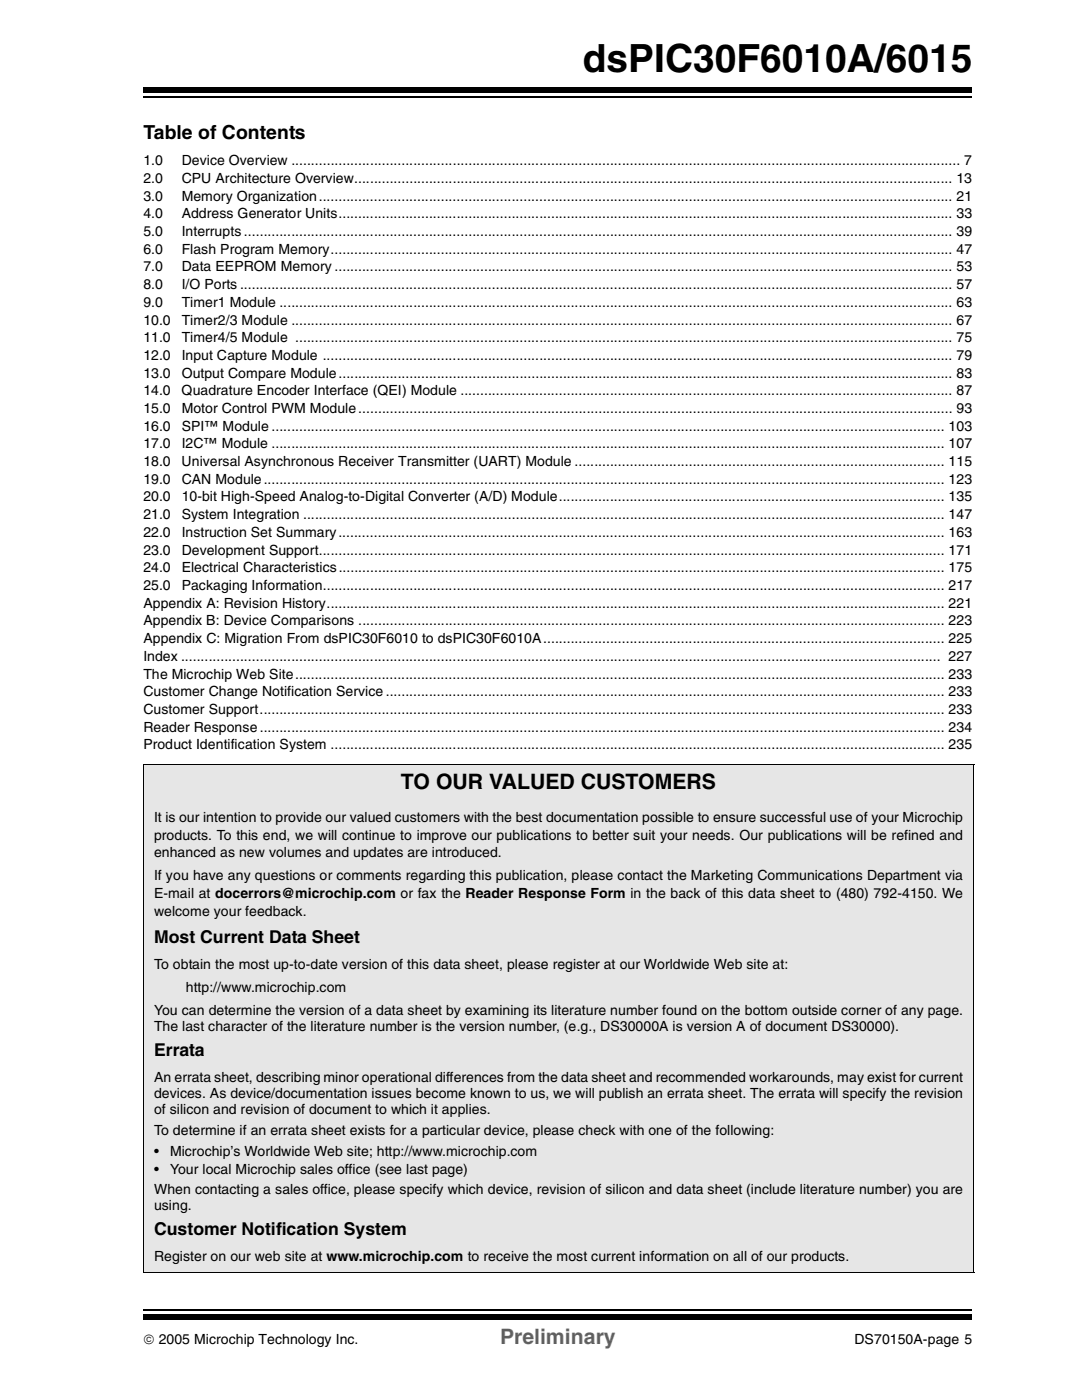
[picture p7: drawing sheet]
<svg xmlns="http://www.w3.org/2000/svg" width="216mm" height="279mm" viewBox="0 0 216 279" stroke-linecap="round" stroke-linejoin="round" font-family="sans-serif">
<defs><g id="words">
<text font-size="7.7" x="116.1" y="14.4">dsPIC30F6010A/6015</text>
<text font-size="4.2" x="79.9" y="157.4">TO OUR VALUED CUSTOMERS</text>
<text font-size="4.2" fill="#656565" x="99.6" y="267.8">Preliminary</text>
<text font-size="3.9" x="28.6" y="27.6">Table of Contents</text>
<g font-size="3.5">
<text x="30.7" y="187.9">Most Current Data Sheet</text>
<text x="30.7" y="210.5">Errata</text>
<text x="30.7" y="246.1">Customer Notification System</text>
</g>
<g font-size="2.8">
<text x="28.6" y="32.9">1.0</text>
<text x="36.2" y="32.9">Device Overview .......................................................................................................................................................................... 7</text>
<text x="28.6" y="36.4">2.0</text>
<text x="28.6" y="40">3.0</text>
<text x="36.2" y="40">Memory Organization................................................................................................................................................................. 21</text>
<text x="36.2" y="36.4">CPU Architecture Overview........................................................................................................................................................ 13</text>
<text x="28.6" y="43.5">4.0</text>
<text x="28.6" y="47">5.0</text>
<text x="36.2" y="43.5">Address Generator Units............................................................................................................................................................ 33</text>
<text x="36.2" y="47">Interrupts .................................................................................................................................................................................... 39</text>
<text x="28.6" y="50.6">6.0</text>
<text x="36.2" y="50.6">Flash Program Memory.............................................................................................................................................................. 47</text>
<text x="28.6" y="54.1">7.0</text>
<text x="28.6" y="57.6">8.0</text>
<text x="36.2" y="57.6">I/O Ports ..................................................................................................................................................................................... 57</text>
<text x="36.2" y="54.1">Data EEPROM Memory ............................................................................................................................................................. 53</text>
<text x="28.6" y="61.2">9.0</text>
<text x="28.6" y="64.7">10.0</text>
<text x="36.2" y="61.2">Timer1 Module ........................................................................................................................................................................... 63</text>
<text x="36.2" y="64.7">Timer2/3 Module ........................................................................................................................................................................ 67</text>
<text x="28.6" y="68.2">11.0</text>
<text x="28.6" y="71.8">12.0</text>
<text x="36.2" y="71.8">Input Capture Module ................................................................................................................................................................ 79</text>
<text x="36.2" y="68.2">Timer4/5 Module ....................................................................................................................................................................... 75</text>
<text x="28.6" y="75.3">13.0</text>
<text x="36.2" y="75.3">Output Compare Module............................................................................................................................................................ 83</text>
<text x="28.6" y="78.8">14.0</text>
<text x="28.6" y="82.3">15.0</text>
<text x="36.2" y="78.8">Quadrature Encoder Interface (QEI) Module ............................................................................................................................. 87</text>
<text x="36.2" y="82.3">Motor Control PWM Module....................................................................................................................................................... 93</text>
<text x="28.6" y="85.9">16.0</text>
<text x="28.6" y="89.4">17.0</text>
<text x="36.2" y="89.4">I2C™ Module ........................................................................................................................................................................... 107</text>
<text x="36.2" y="85.9">SPI™ Module ........................................................................................................................................................................... 103</text>
<text x="28.6" y="92.9">18.0</text>
<text x="36.2" y="92.9">Universal Asynchronous Receiver Transmitter (UART) Module .............................................................................................. 115</text>
<text x="28.6" y="96.4">19.0</text>
<text x="28.6" y="99.9">20.0</text>
<text x="36.2" y="99.9">10-bit High-Speed Analog-to-Digital Converter (A/D) Module.................................................................................................. 135</text>
<text x="36.2" y="96.4">CAN Module............................................................................................................................................................................. 123</text>
<text x="28.6" y="103.5">21.0</text>
<text x="28.6" y="107">22.0</text>
<text x="36.2" y="107">Instruction Set Summary.......................................................................................................................................................... 163</text>
<text x="36.2" y="103.5">System Integration ................................................................................................................................................................... 147</text>
<text x="28.6" y="110.5">23.0</text>
<text x="36.2" y="110.5">Development Support............................................................................................................................................................... 171</text>
<text x="28.6" y="114.1">24.0</text>
<text x="28.6" y="117.6">25.0</text>
<text x="36.2" y="114.1">Electrical Characteristics.......................................................................................................................................................... 175</text>
<text x="36.2" y="117.6">Packaging Information.............................................................................................................................................................. 217</text>
<text x="28.6" y="121.1">Appendix A: Revision History............................................................................................................................................................. 221</text>
<text x="28.6" y="124.7">Appendix B: Device Comparisons ..................................................................................................................................................... 223</text>
<text x="28.6" y="128.2">Appendix C: Migration From dsPIC30F6010 to dsPIC30F6010A...................................................................................................... 225</text>
<text x="28.6" y="131.7">Index ................................................................................................................................................................................................. 227</text>
<text x="28.6" y="135.3">The Microchip Web Site..................................................................................................................................................................... 233</text>
<text x="28.6" y="138.8">Customer Change Notification Service .............................................................................................................................................. 233</text>
<text x="28.6" y="142.3">Customer Support.............................................................................................................................................................................. 233</text>
<text x="28.6" y="145.8">Reader Response.............................................................................................................................................................................. 234</text>
<text x="28.6" y="149.4">Product Identification System ............................................................................................................................................................ 235</text>
<text x="30.7" y="163.8">It is our intention to provide our valued customers with the best documentation possible to ensure successful use of your Microchip</text>
<text x="30.7" y="167.3">products. To this end, we will continue to improve our publications to better suit your needs. Our publications will be refined and</text>
<text x="30.7" y="170.9">enhanced as new volumes and updates are introduced.</text>
<text x="30.7" y="175.5">If you have any questions or comments regarding this publication, please contact the Marketing Communications Department via</text>
<text x="30.7" y="179">E-mail at docerrors@microchip.com or fax the Reader Response Form in the back of this data sheet to (480) 792-4150. We</text>
<text x="30.7" y="182.5">welcome your feedback.</text>
<text x="30.7" y="193.1">To obtain the most up-to-date version of this data sheet, please register at our Worldwide Web site at:</text>
<text x="37" y="197.7">http://www.microchip.com</text>
<text x="30.7" y="202.3">You can determine the version of a data sheet by examining its literature number found on the bottom outside corner of any page.</text>
<text x="30.7" y="205.4">The last character of the literature number is the version number, (e.g., DS30000A is version A of document DS30000).</text>
<text x="30.7" y="215.7">An errata sheet, describing minor operational differences from the data sheet and recommended workarounds, may exist for current</text>
<text x="30.7" y="218.9">devices. As device/documentation issues become known to us, we will publish an errata sheet. The errata will specify the revision</text>
<text x="30.7" y="222">of silicon and revision of document to which it applies.</text>
<text x="30.7" y="226.3">To determine if an errata sheet exists for a particular device, please check with one of the following:</text>
<text x="30.7" y="230.5">•</text>
<text x="33.9" y="230.5">Microchip’s Worldwide Web site; http://www.microchip.com</text>
<text x="30.7" y="234">•</text>
<text x="30.7" y="237.9">When contacting a sales office, please specify which device, revision of silicon and data sheet (include literature number) you are</text>
<text x="33.9" y="234">Your local Microchip sales office (see last page)</text>
<text x="30.7" y="241.1">using.</text>
<text x="30.7" y="251.3">Register on our web site at www.microchip.com to receive the most current information on all of our products.</text>
<text x="28.6" y="267.8">© 2005 Microchip Technology Inc.</text>
<text x="170.2" y="267.8">DS70150A-page 5</text>
</g>
</g></defs>
<path d="M28.6 261h165.1" fill="none" stroke="#000" stroke-width=".34"/>
<path d="M28.6 262h165.1v1.1h-165.1z" fill="#000"/>
<path d="M28.6 16.9h165.1v5.5h-165.1z" fill="#fff"/>
<path d="M28.6 19.3h165.1" fill="none" stroke="#000" stroke-width=".34"/>
<path d="M28.6 17.4h165.1v1h-165.1z" fill="#000"/>
<path d="M28.6 152.4h165.4v101.3h-165.4z" fill="#e6e6e6"/>
<path d="M28.5 152.4h165.6M28.6 152.5v101.1M194 152.5v101.1M28.5 253.7h165.6" fill="none" stroke="#000" stroke-width=".2"/>
<use href="#words"/>
</svg>
